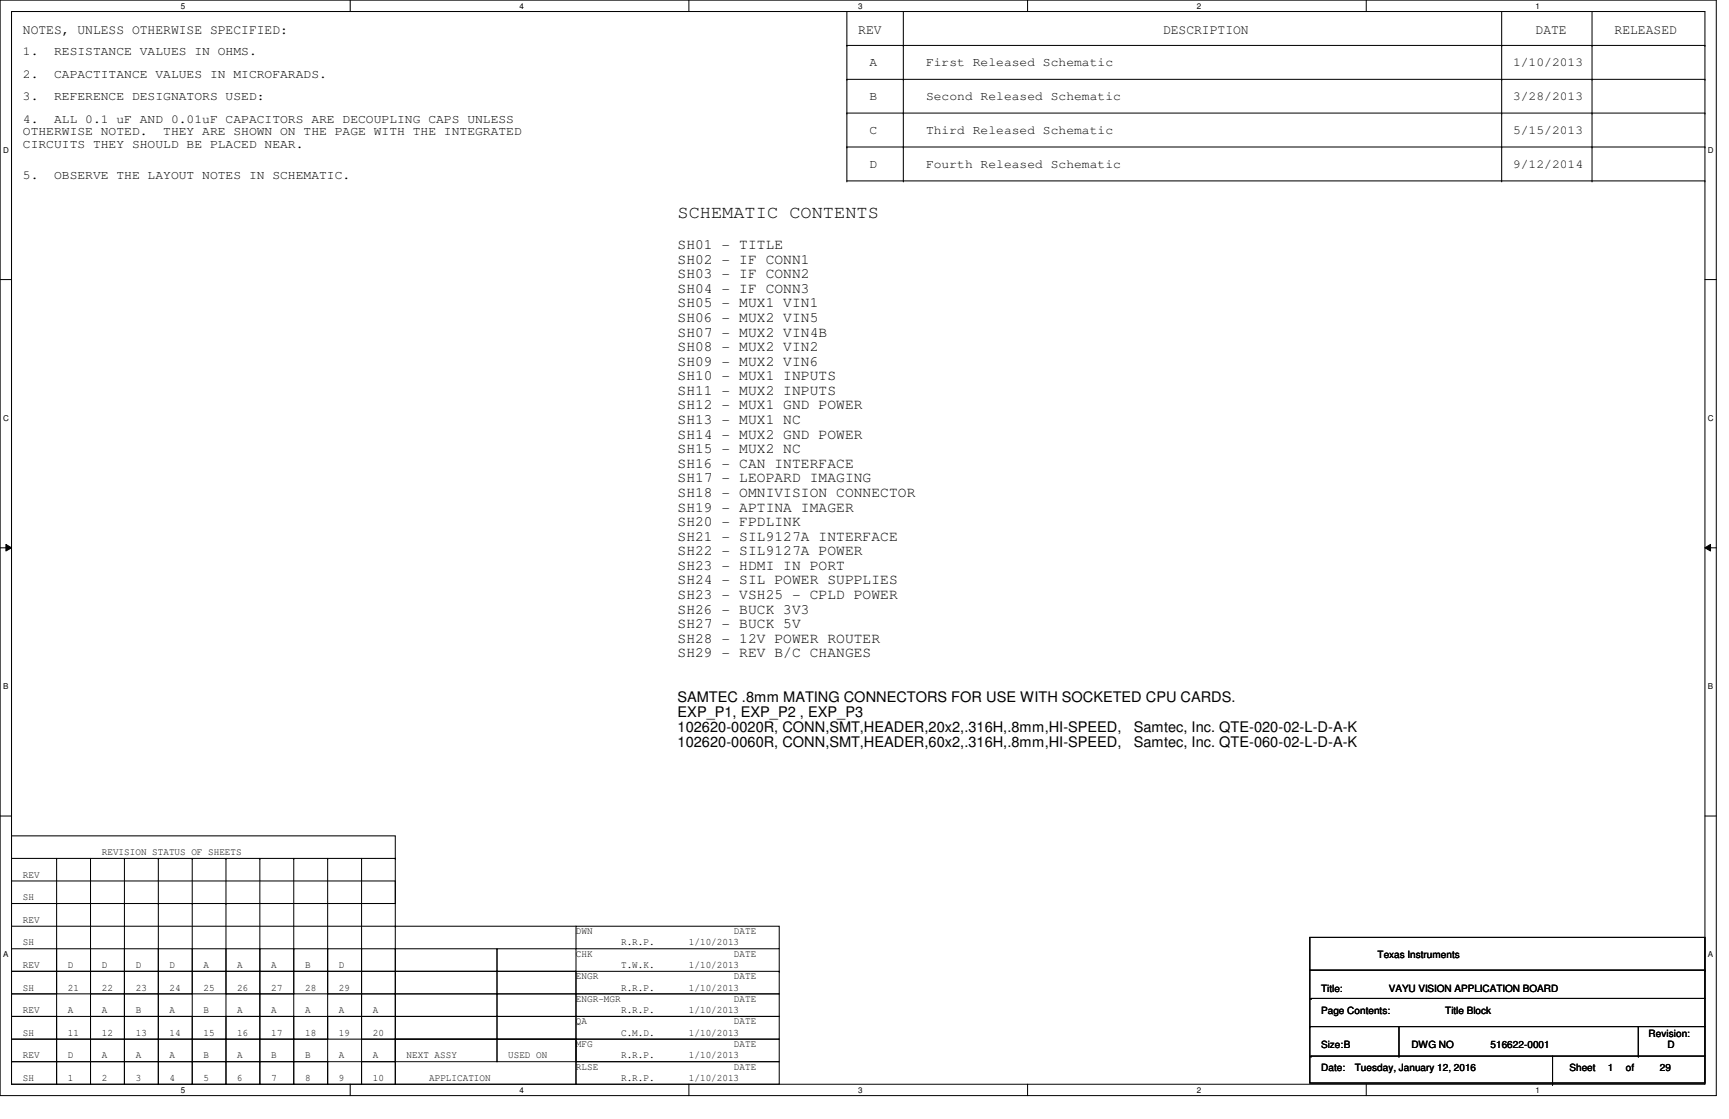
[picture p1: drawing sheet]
<svg xmlns="http://www.w3.org/2000/svg" width="432mm" height="279mm" viewBox="0 0 432 279" stroke-linecap="round" stroke-linejoin="round" font-family="sans-serif">
<defs><g id="words">
<text font-size="4.5" x="169.2" y="54.4">SCHEMATIC CONTENTS</text>
<g font-size="3.6">
<text x="169.2" y="62.2">SH01 - TITLE</text>
<text x="169.2" y="65.8">SH02 - IF CONN1</text>
<text x="169.2" y="69.5">SH03 - IF CONN2</text>
<text x="169.2" y="73.1">SH04 - IF CONN3</text>
<text x="169.2" y="76.8">SH05 - MUX1 VIN1</text>
<text x="169.2" y="80.4">SH06 - MUX2 VIN5</text>
<text x="169.2" y="84">SH07 - MUX2 VIN4B</text>
<text x="169.2" y="87.7">SH08 - MUX2 VIN2</text>
<text x="169.2" y="91.3">SH09 - MUX2 VIN6</text>
<text x="169.2" y="95">SH10 - MUX1 INPUTS</text>
<text x="169.2" y="98.6">SH11 - MUX2 INPUTS</text>
<text x="169.2" y="102.2">SH12 - MUX1 GND POWER</text>
<text x="169.2" y="105.9">SH13 - MUX1 NC</text>
<text x="169.2" y="109.5">SH14 - MUX2 GND POWER</text>
<text x="169.2" y="113.2">SH15 - MUX2 NC</text>
<text x="169.2" y="116.8">SH16 - CAN INTERFACE</text>
<text x="169.2" y="120.4">SH17 - LEOPARD IMAGING</text>
<text x="169.2" y="124.1">SH18 - OMNIVISION CONNECTOR</text>
<text x="169.2" y="127.7">SH19 - APTINA IMAGER</text>
<text x="169.2" y="131.4">SH20 - FPDLINK</text>
<text x="169.2" y="135">SH21 - SIL9127A INTERFACE</text>
<text x="169.2" y="138.6">SH22 - SIL9127A POWER</text>
<text x="169.2" y="142.3">SH23 - HDMI IN PORT</text>
<text x="169.2" y="145.9">SH24 - SIL POWER SUPPLIES</text>
<text x="169.2" y="149.6">SH23 - VSH25 - CPLD POWER</text>
<text x="169.2" y="153.2">SH26 - BUCK 3V3</text>
<text x="169.2" y="156.8">SH27 - BUCK 5V</text>
<text x="169.2" y="160.5">SH28 - 12V POWER ROUTER</text>
<text x="169.2" y="164.1">SH29 - REV B/C CHANGES</text>
<text x="169.2" y="175.3">SAMTEC .8mm MATING CONNECTORS FOR USE WITH SOCKETED CPU CARDS.</text>
<text x="169.2" y="179.1">EXP_P1, EXP_P2 , EXP_P3</text>
<text x="169.2" y="182.8">102620-0020R, CONN,SMT,HEADER,20x2,.316H,.8mm,HI-SPEED,</text>
<text x="283.1" y="182.8">Samtec, Inc. QTE-020-02-L-D-A-K</text>
<text x="169.2" y="186.6">102620-0060R, CONN,SMT,HEADER,60x2,.316H,.8mm,HI-SPEED,</text>
<text x="283.1" y="186.6">Samtec, Inc. QTE-060-02-L-D-A-K</text>
</g>
<g font-size="3.3">
<text x="5.7" y="8.4">NOTES, UNLESS OTHERWISE SPECIFIED:</text>
<text x="214.3" y="8.4">REV</text>
<text x="290.4" y="8.4">DESCRIPTION</text>
<text x="383.5" y="8.4">DATE</text>
<text x="403.2" y="8.4">RELEASED</text>
</g>
<g font-size="3.1">
<text x="5.7" y="13.8">1.</text>
<text x="13.5" y="13.8">RESISTANCE VALUES IN OHMS.</text>
<text x="217.2" y="16.6">A</text>
<text x="231.3" y="16.6">First Released Schematic</text>
<text x="377.9" y="16.6">1/10/2013</text>
<text x="5.7" y="19.4">2.</text>
<text x="13.5" y="19.4">CAPACTITANCE VALUES IN MICROFARADS.</text>
<text x="5.7" y="25.1">3.</text>
<text x="13.5" y="25.1">REFERENCE DESIGNATORS USED:</text>
<text x="217.2" y="25.1">B</text>
<text x="231.3" y="25.1">Second Released Schematic</text>
<text x="377.9" y="25.1">3/28/2013</text>
<text x="5.7" y="30.7">4.</text>
<text x="5.7" y="33.8">OTHERWISE NOTED.</text>
<text x="13.5" y="30.7">ALL 0.1 uF AND 0.01uF CAPACITORS ARE DECOUPLING CAPS UNLESS</text>
<text x="40.8" y="33.8">THEY ARE SHOWN ON THE PAGE WITH THE INTEGRATED</text>
<text x="217.2" y="33.5">C</text>
<text x="231.3" y="33.5">Third Released Schematic</text>
<text x="377.9" y="33.5">5/15/2013</text>
<text x="5.7" y="36.9">CIRCUITS THEY SHOULD BE PLACED NEAR.</text>
<text x="217.2" y="42">D</text>
<text x="231.3" y="42">Fourth Released Schematic</text>
<text x="377.9" y="42">9/12/2014</text>
<text x="5.7" y="44.8">5.</text>
<text x="13.5" y="44.8">OBSERVE THE LAYOUT NOTES IN SCHEMATIC.</text>
</g>
<g font-size="2.5">
<text x="25.4" y="213.5">REVISION STATUS OF SHEETS</text>
<text x="5.7" y="219.2">REV</text>
<text x="5.7" y="224.8">SH</text>
<text x="5.7" y="230.4">REV</text>
<text x="143.8" y="233.3">DWN</text>
<text x="183.3" y="233.3">DATE</text>
<text x="5.7" y="236.1">SH</text>
<text x="143.8" y="238.9">CHK</text>
<text x="155.1" y="236.1">R.R.P.</text>
<text x="172" y="236.1">1/10/2013</text>
<text x="183.3" y="238.9">DATE</text>
<text x="344" y="239.1">Texas Instruments</text>
<text x="5.7" y="241.7">REV</text>
<text x="17" y="241.7">D</text>
<text x="25.4" y="241.7">D</text>
<text x="33.9" y="241.7">D</text>
<text x="42.3" y="241.7">D</text>
<text x="50.8" y="241.7">A</text>
<text x="59.3" y="241.7">A</text>
<text x="67.7" y="241.7">A</text>
<text x="76.2" y="241.7">B</text>
<text x="84.6" y="241.7">D</text>
<text x="143.8" y="244.5">ENGR</text>
<text x="155.1" y="241.7">T.W.K.</text>
<text x="172" y="241.7">1/10/2013</text>
<text x="183.3" y="244.5">DATE</text>
<text x="5.7" y="247.4">SH</text>
<text x="17" y="247.4">21</text>
<text x="25.4" y="247.4">22</text>
<text x="33.9" y="247.4">23</text>
<text x="42.3" y="247.4">24</text>
<text x="50.8" y="247.4">25</text>
<text x="59.3" y="247.4">26</text>
<text x="67.7" y="247.4">27</text>
<text x="76.2" y="247.4">28</text>
<text x="84.6" y="247.4">29</text>
<text x="143.8" y="250.1">ENGR-MGR</text>
<text x="155.1" y="247.4">R.R.P.</text>
<text x="172" y="247.4">1/10/2013</text>
<text x="183.3" y="250.1">DATE</text>
<text x="329.9" y="247.6">Title:</text>
<text x="346.8" y="247.6">VAYU VISION APPLICATION BOARD</text>
<text x="5.7" y="253">REV</text>
<text x="17" y="253">A</text>
<text x="25.4" y="253">A</text>
<text x="33.9" y="253">B</text>
<text x="42.3" y="253">A</text>
<text x="50.8" y="253">B</text>
<text x="59.3" y="253">A</text>
<text x="67.7" y="253">A</text>
<text x="76.2" y="253">A</text>
<text x="84.6" y="253">A</text>
<text x="93.1" y="253">A</text>
<text x="143.8" y="255.8">QA</text>
<text x="155.1" y="253">R.R.P.</text>
<text x="172" y="253">1/10/2013</text>
<text x="183.3" y="255.8">DATE</text>
<text x="329.9" y="253.2">Page Contents:</text>
<text x="360.9" y="253.2">Title Block</text>
<text x="5.7" y="258.6">SH</text>
<text x="17" y="258.6">11</text>
<text x="25.4" y="258.6">12</text>
<text x="33.9" y="258.6">13</text>
<text x="42.3" y="258.6">14</text>
<text x="50.8" y="258.6">15</text>
<text x="59.3" y="258.6">16</text>
<text x="67.7" y="258.6">17</text>
<text x="76.2" y="258.6">18</text>
<text x="84.6" y="258.6">19</text>
<text x="93.1" y="258.6">20</text>
<text x="143.8" y="261.5">MFG</text>
<text x="155.1" y="258.6">C.M.D.</text>
<text x="172" y="258.6">1/10/2013</text>
<text x="183.3" y="261.5">DATE</text>
<text x="329.9" y="261.7">Size:B</text>
<text x="352.5" y="261.7">DWG NO</text>
<text x="372.2" y="261.7">516622-0001</text>
<text x="411.7" y="258.9">Revision:</text>
<text x="416.5" y="261.7">D</text>
<text x="5.7" y="264.2">REV</text>
<text x="5.7" y="269.9">SH</text>
<text x="17" y="269.9">1</text>
<text x="17" y="264.2">D</text>
<text x="25.4" y="269.9">2</text>
<text x="25.4" y="264.2">A</text>
<text x="33.9" y="269.9">3</text>
<text x="33.9" y="264.2">A</text>
<text x="42.3" y="269.9">4</text>
<text x="42.3" y="264.2">A</text>
<text x="50.8" y="269.9">5</text>
<text x="50.8" y="264.2">B</text>
<text x="59.3" y="269.9">6</text>
<text x="59.3" y="264.2">A</text>
<text x="67.7" y="269.9">7</text>
<text x="67.7" y="264.2">B</text>
<text x="76.2" y="269.9">8</text>
<text x="76.2" y="264.2">B</text>
<text x="84.6" y="269.9">9</text>
<text x="84.6" y="264.2">A</text>
<text x="93.1" y="269.9">10</text>
<text x="93.1" y="264.2">A</text>
<text x="101.6" y="264.2">NEXT ASSY</text>
<text x="107.2" y="269.9">APPLICATION</text>
<text x="126.9" y="264.2">USED ON</text>
<text x="143.8" y="267.1">RLSE</text>
<text x="155.1" y="264.2">R.R.P.</text>
<text x="155.1" y="269.9">R.R.P.</text>
<text x="172" y="264.2">1/10/2013</text>
<text x="172" y="269.9">1/10/2013</text>
<text x="183.3" y="267.1">DATE</text>
<text x="329.9" y="267.3">Date:</text>
<text x="338.4" y="267.3">Tuesday, January 12, 2016</text>
<text x="392" y="267.3">Sheet</text>
<text x="401.5" y="267.3">1</text>
<text x="406.1" y="267.3">of</text>
<text x="414.5" y="267.3">29</text>
</g>
<g font-size="2">
<text x="45.2" y="2.2">5</text>
<text x="129.8" y="2.2">4</text>
<text x="214.3" y="2.2">3</text>
<text x="298.9" y="2.2">2</text>
<text x="383.5" y="2.2">1</text>
<text x=".8" y="38.1">D</text>
<text x="426.5" y="38.1">D</text>
<text x=".8" y="105.1">C</text>
<text x="426.5" y="105.1">C</text>
<text x=".8" y="172">B</text>
<text x="426.5" y="172">B</text>
<text x=".8" y="239">A</text>
<text x="426.5" y="239">A</text>
<text x="45.2" y="272.9">5</text>
<text x="129.8" y="272.9">4</text>
<text x="214.3" y="272.9">3</text>
<text x="298.9" y="272.9">2</text>
<text x="383.5" y="272.9">1</text>
</g>
</g></defs>
<path d="M0 0h428.6v273.6h-428.6zM2.9 2.9h422.9v267.8h-422.9z" fill="none" stroke="#000" stroke-width=".25"/>
<g fill="#fff">
<path d="M45.2 .4h1.1v2.2h-1.1z"/>
<path d="M45.2 271.1h1.1v2.2h-1.1z"/>
</g>
<path d="M87.5 0v2.9M87.5 270.7v2.9" fill="none" stroke="#000" stroke-width=".25"/>
<g fill="#fff">
<path d="M129.8 .4h1.1v2.2h-1.1z"/>
<path d="M129.8 271.1h1.1v2.2h-1.1z"/>
</g>
<path d="M172 0v2.9M172 270.7v2.9" fill="none" stroke="#000" stroke-width=".25"/>
<g fill="#fff">
<path d="M214.3 .4h1.1v2.2h-1.1z"/>
<path d="M214.3 271.1h1.1v2.2h-1.1z"/>
</g>
<path d="M256.6 0v2.9M256.6 270.7v2.9" fill="none" stroke="#000" stroke-width=".25"/>
<g fill="#fff">
<path d="M298.9 .4h1.1v2.2h-1.1z"/>
<path d="M298.9 271.1h1.1v2.2h-1.1z"/>
</g>
<path d="M341.2 0v2.9M341.2 270.7v2.9" fill="none" stroke="#000" stroke-width=".25"/>
<g fill="#fff">
<path d="M383.5 .4h1.1v2.2h-1.1z"/>
<path d="M383.5 271.1h1.1v2.2h-1.1z"/>
<path d="M.8 36.3h1.4v2.3h-1.4z"/>
<path d="M426.5 36.3h1.4v2.3h-1.4z"/>
<path d="M.8 103.3h1.4v2.2h-1.4z"/>
<path d="M426.5 103.3h1.4v2.2h-1.4z"/>
</g>
<path d="M0 69.8h2.9M425.8 69.8h2.8" fill="none" stroke="#000" stroke-width=".25"/>
<g fill="#fff">
<path d="M.8 170.2h1.3v2.3h-1.3z"/>
<path d="M426.5 170.2h1.3v2.3h-1.3z"/>
</g>
<path d="M0 136.8h2.9M1.5 135.9l1.4 .9-1.4 .8zM425.8 136.8l1.4-.9v1.7zM425.8 136.8h2.8" fill="none" stroke="#000" stroke-width=".25"/>
<path d="M1.5 135.9l1.4 .9-1.4 .8zM425.8 136.8l1.4-.9v1.7z" fill="#000"/>
<g fill="#fff">
<path d="M.8 237.2h1.3v2.2h-1.3z"/>
<path d="M426.5 237.2h1.3v2.2h-1.3z"/>
</g>
<g fill="none" stroke="#000" stroke-width=".25">
<path d="M211.5 11.3h.1M211.5 19.8h.1M211.5 11.3h214.3M211.5 19.8h214.3M211.5 2.9v42.3M225.6 11.3h.1M225.6 19.8h.1M225.6 2.9v42.3M375 11.3h.1M375 19.8h.1M375 2.9v42.3M397.6 11.3h.1"/>
<path d="M397.6 19.8h.1M397.6 2.9v42.3M425.8 11.3h.1M425.8 19.8h.1M211.5 28.2h.1M211.5 36.7h.1M211.5 28.2h214.3M211.5 36.7h214.3M225.6 28.2h.1M225.6 36.7h.1M375 28.2h.1M375 36.7h.1"/>
<path d="M397.6 28.2h.1M397.6 36.7h.1M425.8 28.2h.1M425.8 36.7h.1M211.5 45.2h.1M211.5 45.2h214.3M225.6 45.2h.1M375 45.2h.1M397.6 45.2h.1M425.8 45.2h.1M0 203.8h2.9M2.9 220h95.8v5.6h-95.8z"/>
<path d="M2.9 208.7h95.8v5.6h-95.8zM14.1 214.3h.1M14.1 214.3v22.6M22.6 214.3h.1M22.6 214.3v22.6M31.1 214.3h.1M31.1 214.3v22.6M39.5 214.3h.1M39.5 214.3v22.6M48 214.3h.1M48 214.3v22.6M56.4 214.3h.1"/>
<path d="M56.4 214.3v22.6M64.9 214.3h.1M64.9 214.3v22.6M73.4 214.3h.1M73.4 214.3v22.6M81.8 214.3h.1M81.8 214.3v22.6M90.3 214.3h.1M90.3 214.3v22.6M98.7 214.3h.1M98.7 214.3v11.3M425.8 203.8h2.8"/>
<path d="M2.9 236.9h11.2v5.6h-11.2zM2.9 225.6h95.8v5.7h-95.8zM14.1 236.9h8.5v5.6h-8.5zM14.1 225.6h.1M22.6 236.9h8.5v5.6h-8.5zM22.6 225.6h.1M31.1 236.9h8.4v5.6h-8.4zM31.1 225.6h.1M39.5 236.9h8.5v5.6h-8.5zM39.5 225.6h.1M48 236.9h8.4v5.6h-8.4zM48 225.6h.1"/>
<path d="M56.4 236.9h8.5v5.6h-8.5zM56.4 225.6h.1M64.9 236.9h8.5v5.6h-8.5zM64.9 236.9h.1M73.4 236.9h8.4v5.6h-8.4zM73.4 236.9h.1M81.8 236.9h8.5v5.6h-8.5zM81.8 236.9h.1M90.3 236.9h8.4v5.6h-8.4zM90.3 236.9h.1M98.7 236.9h25.4v5.6h-25.4zM98.7 236.9h.1"/>
<path d="M98.7 231.3h.1M98.7 231.3v5.6M98.7 231.3h45.1M124.1 236.9h19.7v5.6h-19.7zM143.8 231.3h50.8v5.6h-50.8zM194.6 236.9v5.6M327.1 234.1h98.7v36.3h-98.7zM2.9 259.5h11.2v5.6h-11.2zM2.9 242.5h11.2v5.7h-11.2zM2.9 253.8h11.2v5.7h-11.2zM2.9 248.2h11.2v5.6h-11.2zM14.1 242.5h8.5v5.7h-8.5z"/>
<path d="M14.1 253.8h8.5v5.7h-8.5zM14.1 259.5h8.5v5.6h-8.5zM22.6 248.2h8.5v5.6h-8.5zM22.6 253.8h8.5v5.7h-8.5zM22.6 259.5h8.5v5.6h-8.5zM22.6 242.5h8.5v5.7h-8.5zM31.1 253.8h8.4v5.7h-8.4zM31.1 242.5h8.4v5.7h-8.4zM31.1 259.5h8.4v5.6h-8.4zM31.1 248.2h8.4v5.6h-8.4zM39.5 248.2h8.5v5.6h-8.5zM39.5 253.8h8.5v5.7h-8.5z"/>
<path d="M39.5 259.5h8.5v5.6h-8.5zM39.5 242.5h8.5v5.7h-8.5zM48 259.5h8.4v5.6h-8.4zM48 242.5h8.4v5.7h-8.4zM48 253.8h8.4v5.7h-8.4zM56.4 242.5h8.5v5.7h-8.5zM56.4 253.8h8.5v5.7h-8.5zM56.4 259.5h8.5v5.6h-8.5zM56.4 248.2h8.5v5.6h-8.5zM64.9 253.8h8.5v5.7h-8.5zM64.9 259.5h8.5v5.6h-8.5zM64.9 248.2h8.5v5.6h-8.5z"/>
<path d="M64.9 242.5h8.5v5.7h-8.5zM73.4 259.5h8.4v5.6h-8.4zM73.4 253.8h8.4v5.7h-8.4zM73.4 242.5h8.4v5.7h-8.4zM81.8 253.8h8.5v5.7h-8.5zM81.8 248.2h8.5v5.6h-8.5zM81.8 242.5h8.5v5.7h-8.5zM90.3 259.5h8.4v5.6h-8.4zM90.3 253.8h8.4v5.7h-8.4zM90.3 242.5h8.4v5.7h-8.4zM90.3 248.2h8.4v5.6h-8.4zM98.7 242.5h25.4v5.7h-25.4z"/>
<path d="M98.7 259.5h45.1v11.2h-45.1zM98.7 248.2h25.4v5.6h-25.4zM98.7 253.8h25.4v5.7h-25.4zM98.7 259.5h25.4v5.6h-25.4zM124.1 253.8h19.7v5.7h-19.7zM124.1 259.5h19.7v5.6h-19.7zM124.1 242.5h19.7v5.7h-19.7zM124.1 248.2h19.7v5.6h-19.7zM143.8 242.5h50.8v5.7h-50.8zM143.8 253.8h50.8v5.7h-50.8zM143.8 259.5h50.8v5.6h-50.8zM143.8 248.2h50.8v5.6h-50.8z"/>
<path d="M194.6 242.5h.1M327.1 256.3h.1M327.1 242.2h98.7M327.1 256.3h98.7M327.4 249.3h.1M327.4 249.3h98.4M349.4 256.3v7.4M409.2 256.3v7.4M425.8 242.2h.1M2.9 265.1h11.2v5.6h-11.2zM14.1 265.1h8.5v5.6h-8.5zM22.6 265.1h8.5v5.6h-8.5z"/>
<path d="M31.1 265.1h8.4v5.6h-8.4zM39.5 265.1h8.5v5.6h-8.5zM48 265.1h8.4v5.6h-8.4zM56.4 265.1h8.5v5.6h-8.5zM64.9 265.1h8.5v5.6h-8.5zM73.4 265.1h8.4v5.6h-8.4zM81.8 265.1h8.5v5.6h-8.5zM90.3 265.1h8.4v5.6h-8.4zM143.8 265.1h50.8v5.6h-50.8zM327.4 263.7h.1M327.4 263.7h98.4M349.4 263.7h.1"/>
<path d="M387.7 270.7h.1M387.7 263.7v7M409.2 263.7h.1"/>
</g>
<use href="#words"/>
</svg>
